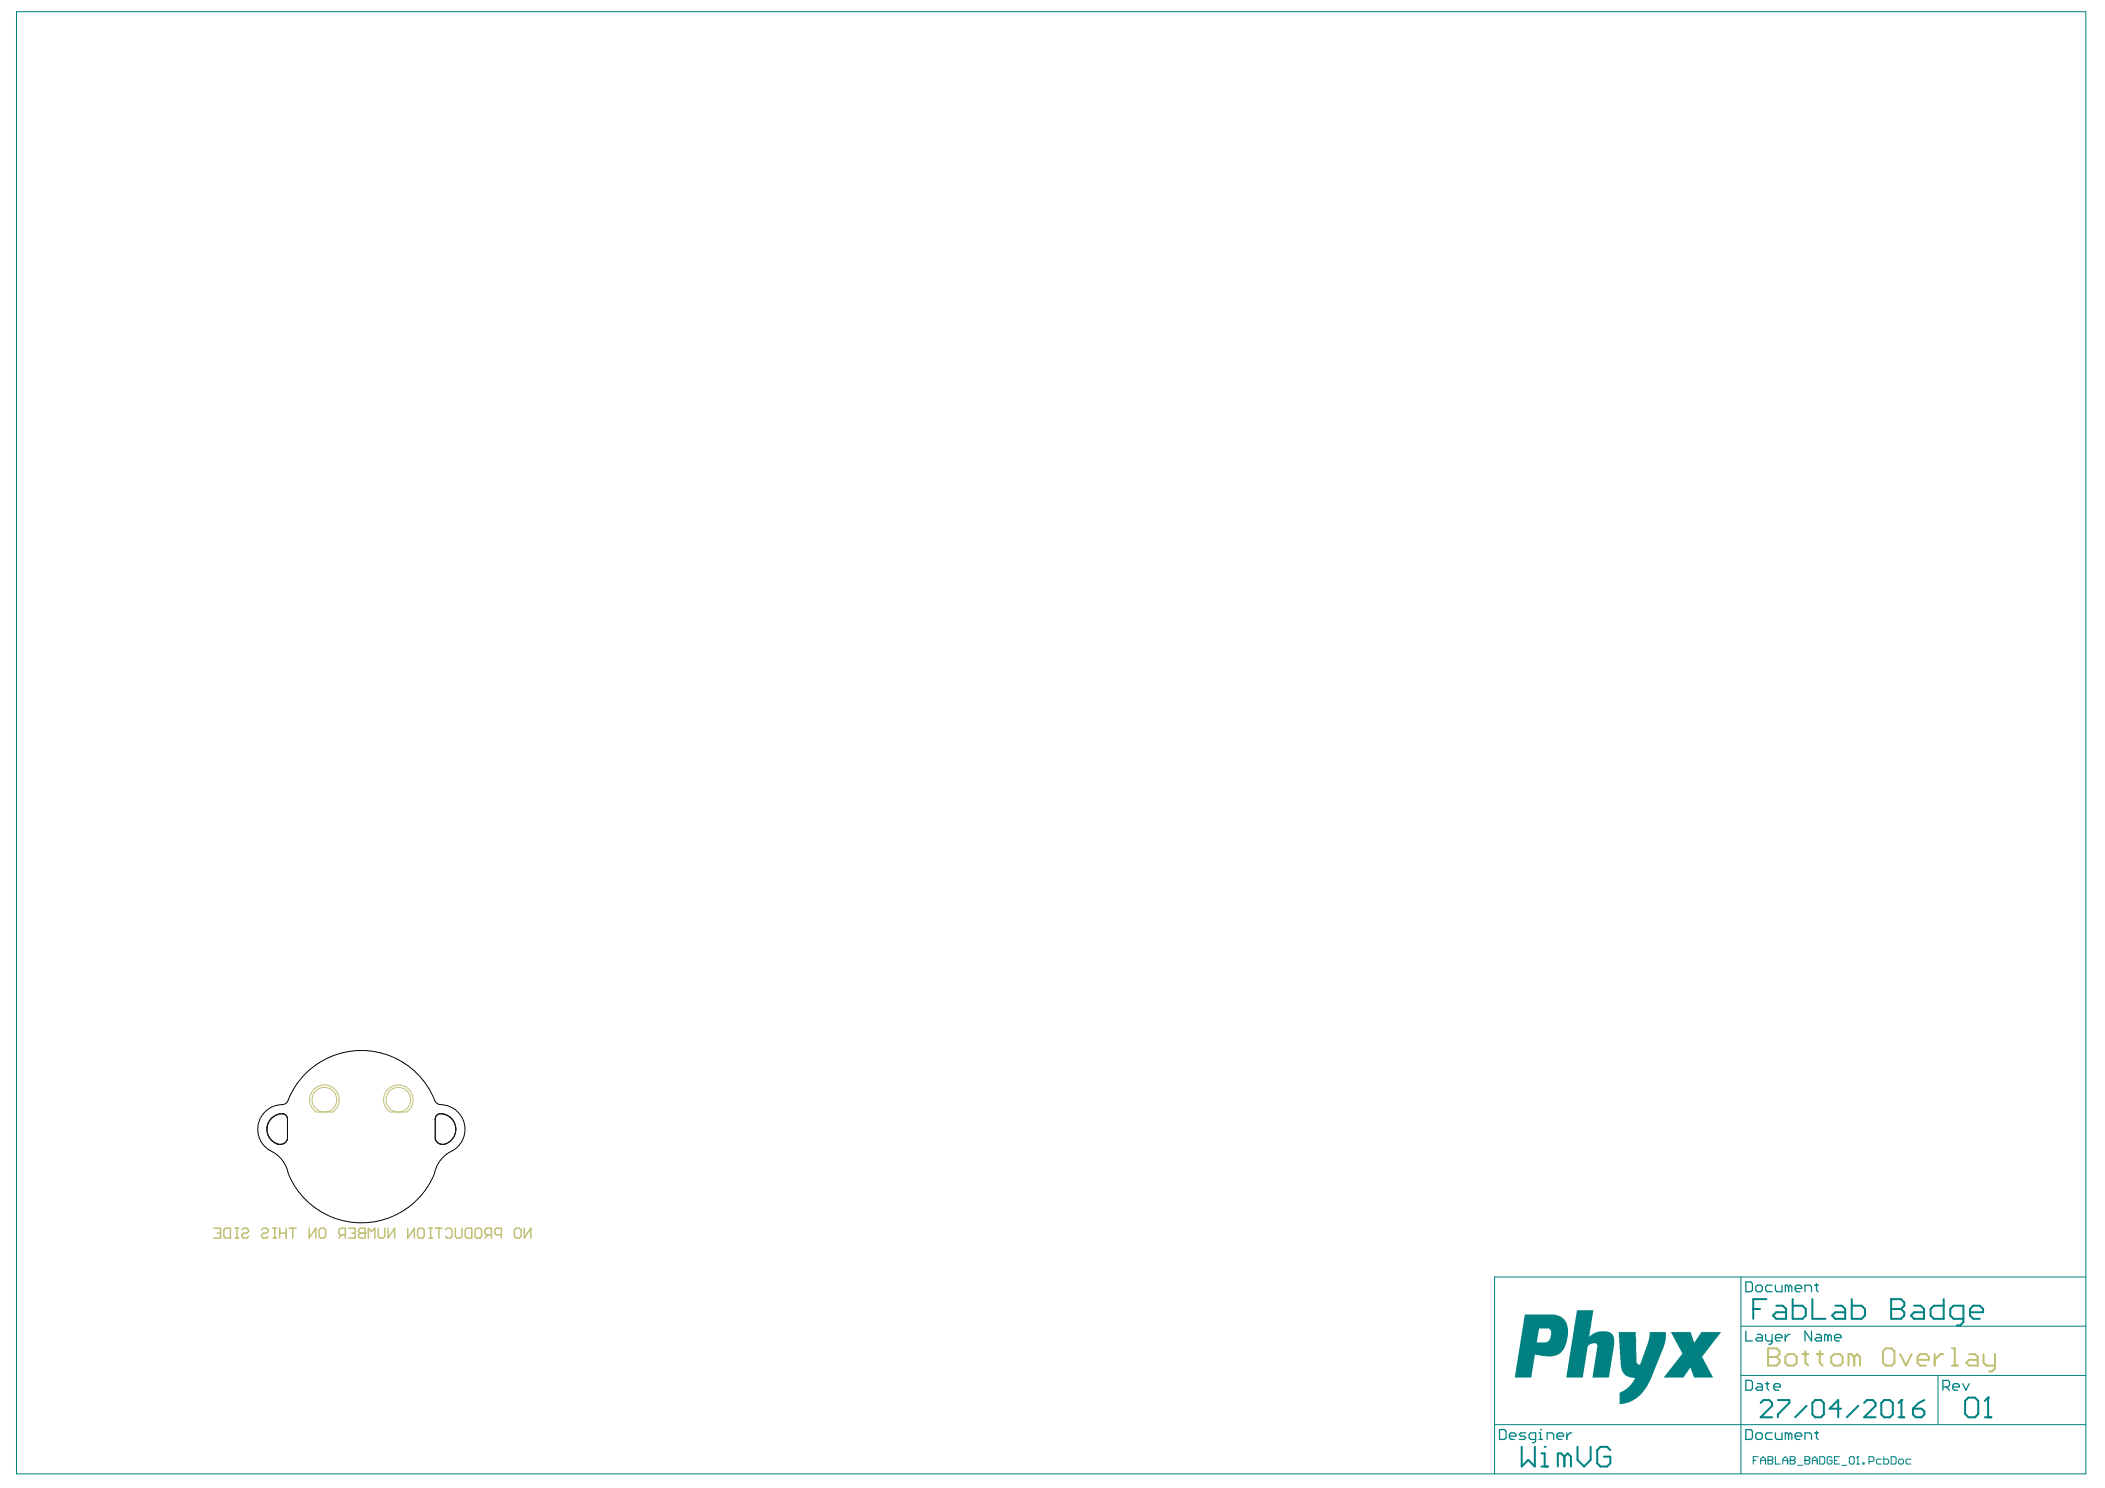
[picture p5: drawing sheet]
<svg xmlns="http://www.w3.org/2000/svg" width="297mm" height="210mm" viewBox="0 0 297 210" stroke-linecap="round" stroke-linejoin="round" font-family="sans-serif">
<g fill="#008080">
<path d="M228.4 187.9h2.4l.1 4.2 .1 .2 .3 .2h.2l1.1-3.1 .2-1.5h2.3v1.1l-.4 1.2-1.9 4.6-.7 1.3-1.1 1.1-.9 .6-.8 .2-.8 .1v-1.2a.45 .45 0 0 1 .4-.6l.8-.5 .5-.5 .5-.9-.6-.1-.6-.2-.4-.3-.3-.5-.1-.7z"/>
<path d="M235.8 187.9h2.8l.4 1.5 .2-.1 .9-1.4h2.8l-2.7 3.4 1.5 3h-2.6l-.5-1.3h-.1l-.9 1.3h-2.8l2.3-3.1a.34 .34 0 0 0 .1-.5z"/>
<path d="M222.5 184.8h2.4l-.7 3.7 .8-.5 .7-.2 1.3 .1 .4 .2 .3 .4 .1 .3v.9l-.8 4.6h-2.3l.7-4.1a.5 .5 0 0 0-.2-.7h-.6l-.3 .2a.59 .59 0 0 0-.3 .7l-.7 3.9h-2.3z"/>
<path d="M215.1 185.4h4.2l.9 .3 .6 .5 .4 .7 .1 .5-.1 1.3-.2 .9-.3 .7-.3 .4-.5 .4-.9 .2h-.9l-1.5-.2-.5 3.2h-2.4zM217.2 187.4l-.3 2h1.2l.3-.1 .4-.5 .1-.8a.56 .56 0 0 0-.3-.6z"/>
</g>
<path d="M38.3 157.7a1.62 1.62 0 0 1 2.1-.4l.2 .5v2.9a1.19 1.19 0 0 1-2 .4 2.2 2.2 0 0 1-.3-3.4zM61.6 157.3a1.68 1.68 0 0 1 2.3 .7 2.13 2.13 0 0 1-1.6 3.4l-.6-.3-.3-.4v-2.9z" fill="none" stroke="#808080" stroke-width=".14"/>
<g fill="none" stroke="#008080" stroke-width=".14">
<path d="M2.3 1.7h292v206.2h-292zM245.7 180.1v27.8M245.7 194h48.6M245.7 187.1h48.6M273.5 194v7M294.3 180.1h-83.4v27.8M210.9 201h83.4M247.4 206h.4M248.1 205.5h-.7v1M248.4 206h.7M248.4 206.5v-.7l.4-.3 .3 .3v.7M249.5 206h.1"/>
<path d="M249.5 205.5h.5l.2 .2v.1l-.2 .2 .2 .2v.2l-.2 .1h-.5zM249.5 206h.5M250.5 205.5v1h.7M251.6 206h.7M251.6 206.5v-.7l.3-.3 .4 .3v.7M252.6 206h.1M252.6 205.5h.5l.2 .2v.1l-.2 .2 .2 .2v.2l-.2 .1h-.5zM252.6 206h.5M253.7 206.7h.7M254.7 206h.1M254.7 205.5h.5l.2 .2v.1l-.2 .2 .2 .2v.2l-.2 .1h-.5zM254.7 206h.5"/>
<path d="M255.7 206h.7M255.7 206.5v-.7l.4-.3 .3 .3v.7M256.8 205.5h.5l.2 .2v.7l-.2 .1h-.5zM258.5 205.7l-.1-.2h-.4l-.2 .2v.7l.2 .1h.4l.1-.1v-.4h-.3M258.9 206h.3M259.6 205.5h-.7v1h.7M259.9 206.7h.7M261 205.7l.1-.2h.4l.2 .2v.7l-.2 .1h-.4l-.1-.1zM262 206.5h.3M262.2 205.5h.1M262.2 205.5v1M262.2 205.5l-.2 .2"/>
<path d="M262.9 206.4h.1v.1h-.1zM263.7 206.2h.6l.1-.2v-.3l-.1-.2h-.6v1M265.5 205.8h-.5l-.2 .2v.4l.2 .1h.5M265.8 205.5v1h.5l.2-.1v-.4l-.2-.2h-.5M266.9 205.5h.5l.2 .2v.7l-.2 .1h-.5zM267.9 206l.2-.2h.3l.2 .2v.4l-.2 .1h-.3l-.2-.1zM269.6 205.8h-.5l-.2 .2v.4l.2 .1h.5"/>
</g>
<g fill="none" stroke="#008080" stroke-width=".17">
<path d="M246.4 194.7h.7l.2 .3v.9l-.2 .2h-.7zM246.4 180.8h.7l.2 .3v.9l-.2 .2h-.7zM246.4 187.8v1.4h.9M247.8 181.5l.2-.2h.4l.3 .2v.5l-.3 .2h-.4l-.2-.2zM248 195.2h.4l.3 .2v.7h-.7l-.2-.2 .2-.3h.7M248 188.2h.4l.3 .3v.7h-.7l-.2-.3 .2-.2h.7M249.1 195.2h.5M249.1 188.2v.7l.3 .3h.7M249.4 195v.9l.2 .2M250.1 181.3h-.7l-.3 .2v.5l.3 .2h.7M250.1 188.2v1.2l-.3 .2h-.2M250.3 195.6h.9v-.2l-.2-.2h-.5l-.2 .2v.5l.2 .2h.5"/>
<path d="M250.5 188.7h1v-.2l-.3-.3h-.4l-.3 .3v.4l.3 .3h.4M250.5 181.3v.7l.3 .2h.7v-.9M251.9 188.2v1M252.4 181.5l-.2-.2h-.3v.9M252.4 181.5l.2-.2 .2 .2v.7M252.4 181.5v.7M252.6 188.2h-.2l-.5 .5M253.3 181.8h.9v-.3l-.2-.2h-.5l-.2 .2v.5l.2 .2h.5M254.7 182.2v-.9h.7l.2 .2v.7M255.6 187.8v1.4l-.9-1.4v1.4M256.1 181.3h.5M256.3 188.2h.5l.2 .3v.7h-.7l-.2-.3 .2-.2h.7"/>
<path d="M256.3 181.1v.9l.3 .2M257.9 188.5l-.2-.3h-.2v1M257.9 188.5v.7M257.9 188.5l.3-.3 .2 .3v.7M258.9 188.7h.9v-.2l-.2-.3h-.5l-.2 .3v.4l.2 .3h.5M274.2 195.6h.7l.2-.2v-.4l-.2-.3h-.7v1.4M274.6 195.6l.5 .5M275.6 195.6h.9v-.2l-.2-.2h-.5l-.2 .2v.5l.2 .2h.5M277 195.2l.4 .9 .5-.9M211.6 201.7h.7l.2 .2v.9l-.2 .3h-.7zM213 202.6h.9v-.2l-.2-.3h-.5l-.2 .3v.4l.2 .3h.5M215.3 202.1h-.7l-.2 .3 .2 .2h.5l.2 .2-.2 .3h-.7"/>
<path d="M216.7 203.1h-.7l-.2-.3v-.4l.2-.3h.7v1.2l-.2 .2h-.3M217.2 203.1h.4M217.2 202.1h.2v1M217.4 201.7h.1M218.3 203.1v-1h.7l.2 .3v.7M219.7 202.6h.9v-.2l-.2-.3h-.5l-.2 .3v.4l.2 .3h.5M221.1 202.1v1M221.8 202.1h-.2l-.5 .5M246.4 201.7h.7l.2 .2v.9l-.2 .3h-.7zM247.8 202.4l.2-.3h.4l.3 .3v.4l-.3 .3h-.4l-.2-.3zM250.1 202.1h-.7l-.3 .3v.4l.3 .3h.7M250.5 202.1v.7l.3 .3h.7v-1"/>
<path d="M252.4 202.4l-.2-.3h-.3v1M252.4 202.4v.7M252.4 202.4l.2-.3 .2 .3v.7M253.3 202.6h.9v-.2l-.2-.3h-.5l-.2 .3v.4l.2 .3h.5M254.7 203.1v-1h.7l.2 .3v.7M256.1 202.1h.5M256.3 201.9v.9l.3 .3"/>
</g>
<g fill="none" stroke="#008080" stroke-width=".28">
<path d="M247.4 184.6h.9M248.4 197.9l.5-.4h.8l.4 .4v.4l-1.7 1.6h1.7M249.3 183.3h-1.9v2.7M250.6 184.2h1l.4 .4v1.4h-1.4l-.4-.4 .4-.5h1.4M250.9 197.5h1.6v.4l-1.6 1.6v.4M253 183.3v2.7h1.4l.4-.4v-1l-.4-.4h-1.4M254.9 198.3l-1.6 1.6M255.7 183.3v2.7h1.9M255.7 197.9l.4-.4h.9l.4 .4v1.6l-.4 .4h-.9l-.4-.4zM259 184.2h.9l.5 .4v1.4h-1.4l-.5-.4 .5-.5h1.4M259.8 198.7h-1.6l1.2-1.2v2.4M261.3 183.3v2.7h1.4l.5-.4v-1l-.5-.4h-1.4"/>
<path d="M262.2 198.3l-1.6 1.6M263 197.9l.4-.4h.9l.4 .4v.4l-1.7 1.6h1.7M265.5 197.9l.4-.4h.8l.4 .4v1.6l-.4 .4h-.8l-.4-.4zM266.9 184.6h.1M266.9 183.3h1.4l.4 .4v.5l-.4 .4 .4 .5v.5l-.4 .4h-1.4zM266.9 184.6h1.4M267.9 199.9h.8M268.3 197.5h.1M268.3 197.5v2.4M268.3 197.5l-.4 .4M269.9 198.7h1.3l.4 .4v.4l-.4 .4h-.9l-.4-.4zM270.1 184.2h.9l.5 .4v1.4h-1.4l-.5-.4 .5-.5h1.4"/>
<path d="M271.6 197.5l-.9 .4-.8 .8M274.3 183.3v2.7h-1.4l-.5-.4v-1l.5-.4h1.4M277.1 186h-1.4l-.5-.4v-1l.5-.4h1.4v2.3l-.5 .5h-.5M277.3 197.6l.5-.4h.9l.5 .4v1.9l-.5 .4h-.9l-.5-.4zM278 185.1h1.8v-.5l-.4-.4h-1l-.4 .4v1l.4 .4h1M280.1 199.9h.9M280.5 197.2h.1M280.5 197.2v2.7M280.5 197.2l-.4 .4M214.7 204.1v2.8l1-1 .9 1v-2.8M217.5 206.9h.9M217.5 205h.5v1.9"/>
<path d="M218 204.1h.1M220.8 205.5l-.5-.5h-.5v1.9M220.8 205.5v1.4M220.8 205.5l.4-.5 .5 .5v1.4M222.6 204.1v1.8l.9 1 1-1v-1.8M227.2 204.6l-.4-.5h-1l-.4 .5v1.8l.4 .5h1l.4-.5v-.9h-.9"/>
</g>
<g fill="none" stroke="#c0c073" stroke-width=".14">
<path d="M44.6 156.9h2.4M44.6 156.9a2.08 2.08 0 0 1-.4-3.1 2.08 2.08 0 0 1 3.1 0 2.08 2.08 0 0 1-.3 3.1M55 156.9h2.4M55 156.9a2.08 2.08 0 0 1-.4-3.1 2.08 2.08 0 0 1 3.2 0 2.08 2.08 0 0 1-.4 3.1"/>
<circle cx="45.8" cy="155.1" r="1.74"/>
<circle cx="56.2" cy="155.1" r="1.74"/>
</g>
<g fill="none" stroke="#c0c073" stroke-width=".28">
<path d="M249.5 191.4h.1M249.5 190.2h1.2l.4 .4v.4l-.4 .4 .4 .4v.4l-.4 .4h-1.2zM249.5 191.4h1.2M251.9 191.4l.4-.4h.8l.4 .4v.8l-.4 .4h-.8l-.4-.4zM254.4 191h.8M254.8 190.6v1.6l.4 .4M256.4 191h.8M256.8 190.6v1.6l.4 .4M258.4 191.4l.4-.4h.8l.4 .4v.8l-.4 .4h-.8l-.4-.4zM261.7 191.4l-.5-.4h-.4v1.6M261.7 191.4v1.2M261.7 191.4l.4-.4 .4 .4v1.2"/>
<path d="M265.7 190.6l.4-.4h.8l.4 .4v1.6l-.4 .4h-.8l-.4-.4zM268.1 191l.9 1.6 .8-1.6M270.6 191.8h1.6v-.4l-.4-.4h-.8l-.4 .4v.8l.4 .4h.8M273 191v1.6M274.2 191h-.4l-.8 .8M275.4 192.6h.8M275.4 190.2h.4v2.4M277.9 191h.8l.4 .4v1.2h-1.2l-.4-.4 .4-.4h1.2M279.9 191v1.2l.4 .4h1.2M281.5 191v2l-.4 .4h-.4"/>
</g>
<g fill="none" stroke="#c0c073" stroke-width=".21">
<path d="M30.2 173.3h.9v1.3h-.9M30.7 174h.4M31.6 173.5l.2-.2h.7v1.3h-.7l-.2-.2zM33.2 173.3h.5M33.2 174.6h.5M33.4 173.3v1.3M34.1 173.5l.3-.2h.4l.3 .2v.2l-.3 .3h-.4l-.3 .2v.2l.3 .2h.4l.3-.2M36.9 173.5l.2-.2h.5l.2 .2v.2l-.2 .3h-.5l-.2 .2v.2l.2 .2h.5l.2-.2M38.5 173.3h.5M38.5 174.6h.5M38.8 173.3v1.3M39.5 174h.9"/>
<path d="M39.5 173.3v1.3M40.4 173.3v1.3M40.9 173.3h.9M41.3 173.3v1.3M43.6 173.3v1.3l1-1.3v1.3M45 173.5l.3-.2h.4l.3 .2v.9l-.3 .2h-.4l-.3-.2zM48.3 174.2l-.5 .4M48.7 174.2h-.7l-.2-.2v-.5l.2-.2h.7v1.3M49.2 173.3h.9v1.3h-.9M49.7 174h.4M50.6 173.5l.2-.2h.7v1.3h-.7l-.2-.2v-.2l.2-.2-.2-.3zM50.8 174h.7"/>
<path d="M51.5 174h.1M52 174.6v-1.3l.4 .4 .5-.4v1.3M53.4 173.3v1.1l.2 .2h.5l.2-.2v-1.1M54.8 173.3v1.3l.9-1.3v1.3M57.5 173.3v1.3l1-1.3v1.3M58.9 173.5l.3-.2h.4l.3 .2v.9l-.3 .2h-.4l-.3-.2zM60.5 173.3h.5M60.5 174.6h.5M60.8 173.3v1.3M61.5 173.3h.9M61.9 173.3v1.3M62.9 173.5l.2-.2h.5l.2 .2v.9l-.2 .2h-.5l-.2-.2"/>
<path d="M64.3 173.3v1.1l.2 .2h.4l.3-.2v-1.1M65.6 173.5l.3-.2h.7v1.3h-.7l-.3-.2zM67 173.5l.3-.2h.4l.3 .2v.9l-.3 .2h-.4l-.3-.2zM68.9 174.2l-.5 .4M69.4 174.2h-.7l-.3-.2v-.5l.3-.2h.7v1.3M70.7 174.2h-.7l-.2-.2v-.5l.2-.2h.7v1.3M72.6 173.5l.2-.2h.5l.2 .2v.9l-.2 .2h-.5l-.2-.2zM74 173.3v1.3l.9-1.3v1.3"/>
</g>
<path d="M37.2 157.1a3.9 3.9 0 0 1 2.9-1.3l.5-.4a11.2 11.2 0 0 1 10.4-7.2 11.2 11.2 0 0 1 10.4 7.2 1.43 1.43 0 0 0 1.4 .5 3.5 3.5 0 0 1 2.8 3.2 3.5 3.5 0 0 1-2.3 3.5 4.5 4.5 0 0 0-2 2.9 11.1 11.1 0 0 1-10.9 7 11.1 11.1 0 0 1-10.1-8.1 4.5 4.5 0 0 0-2.2-2.1 3.5 3.5 0 0 1-.9-5.2zM38.2 157.8a1.63 1.63 0 0 1 2.2-.4l.2 .5v2.8a1.18 1.18 0 0 1-2 .4 2.2 2.2 0 0 1-.4-3.3zM61.6 157.4a1.22 1.22 0 0 1 1.6 0 2.17 2.17 0 0 1 1.1 2.3 2.17 2.17 0 0 1-1.8 1.7 1.1 1.1 0 0 1-1.1-.7v-2.8z" fill="none" stroke="#000" stroke-width=".14"/>
</svg>
